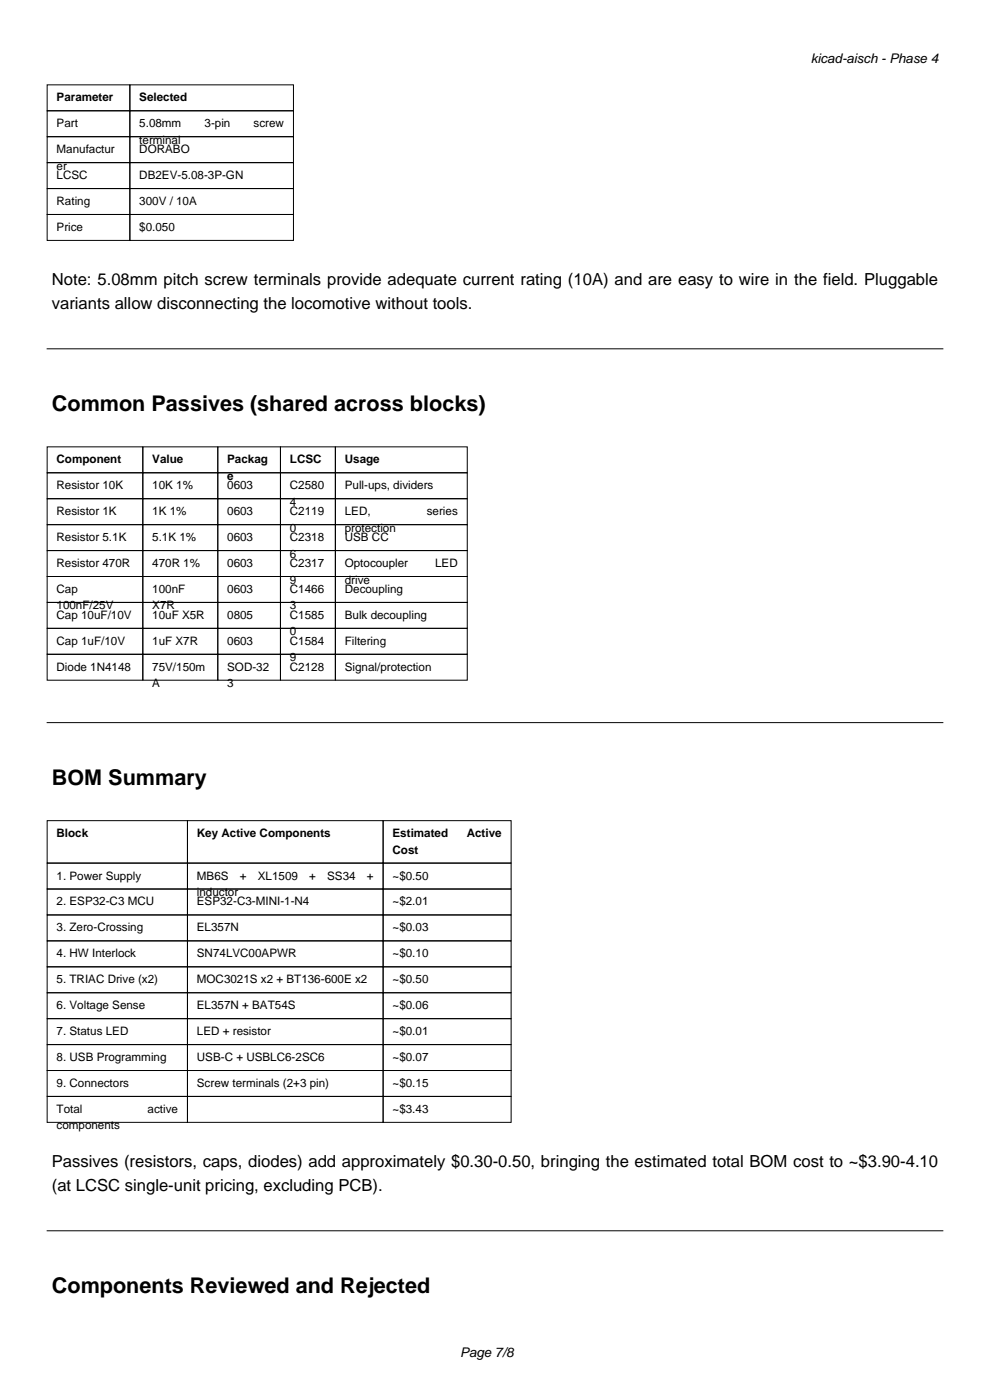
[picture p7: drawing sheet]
<svg xmlns="http://www.w3.org/2000/svg" width="210mm" height="297mm" viewBox="0 0 210 297" stroke-linecap="round" stroke-linejoin="round" font-family="sans-serif">
<defs><g id="words">
<g font-size="4.6">
<text x="11" y="87.3">Common Passives (shared across blocks)</text>
<text x="11" y="166.6">BOM Summary</text>
<text x="11" y="274.4">Components Reviewed and Rejected</text>
</g>
<g font-size="3.5">
<text x="11" y="60.6">Note: 5.08mm pitch screw terminals provide adequate current rating (10A) and are easy to wire in the field. Pluggable</text>
<text x="11" y="65.6">variants allow disconnecting the locomotive without tools.</text>
<text x="11" y="247.7">Passives (resistors, caps, diodes) add approximately $0.30-0.50, bringing the estimated total BOM cost to ~$3.90-4.10</text>
<text x="11" y="252.7">(at LCSC single-unit pricing, excluding PCB).</text>
</g>
<g font-size="2.8">
<text x="172" y="13.3">kicad-aisch - Phase 4</text>
<text x="97.6" y="287.8">Page 7/8</text>
</g>
<g font-size="2.5">
<text x="12" y="21.5">Parameter</text>
<text x="29.5" y="21.5">Selected</text>
<text x="12" y="27">Part</text>
<text x="29.5" y="27">5.08mm</text>
<text x="43.4" y="27">3-pin</text>
<text x="53.8" y="27">screw</text>
<text x="12" y="32.5">Manufactur</text>
<text x="12" y="36">er</text>
<text x="29.5" y="30.5">terminal</text>
<text x="29.5" y="32.5">DORABO</text>
<text x="12" y="38">LCSC</text>
<text x="29.5" y="38">DB2EV-5.08-3P-GN</text>
<text x="12" y="43.5">Rating</text>
<text x="29.5" y="43.5">300V / 10A</text>
<text x="12" y="49">Price</text>
<text x="29.5" y="49">$0.050</text>
<text x="12" y="98.3">Component</text>
<text x="32.3" y="98.3">Value</text>
<text x="48.2" y="98.3">Packag</text>
<text x="48.2" y="101.8">e</text>
<text x="61.5" y="98.3">LCSC</text>
<text x="73.1" y="98.3">Usage</text>
<text x="12" y="103.8">Resistor 10K</text>
<text x="32.3" y="103.8">10K 1%</text>
<text x="48.2" y="103.8">0603</text>
<text x="61.5" y="103.8">C2580</text>
<text x="61.5" y="107.3">4</text>
<text x="73.1" y="103.8">Pull-ups, dividers</text>
<text x="12" y="109.3">Resistor 1K</text>
<text x="32.3" y="109.3">1K 1%</text>
<text x="48.2" y="109.3">0603</text>
<text x="61.5" y="109.3">C2119</text>
<text x="61.5" y="112.8">0</text>
<text x="73.1" y="109.3">LED,</text>
<text x="73.1" y="112.8">protection</text>
<text x="90.5" y="109.3">series</text>
<text x="12" y="114.8">Resistor 5.1K</text>
<text x="32.3" y="114.8">5.1K 1%</text>
<text x="48.2" y="114.8">0603</text>
<text x="61.5" y="114.8">C2318</text>
<text x="61.5" y="118.3">6</text>
<text x="73.1" y="114.8">USB CC</text>
<text x="12" y="120.3">Resistor 470R</text>
<text x="12" y="125.8">Cap</text>
<text x="32.3" y="120.3">470R 1%</text>
<text x="32.3" y="125.8">100nF</text>
<text x="48.2" y="120.3">0603</text>
<text x="48.2" y="125.8">0603</text>
<text x="61.5" y="120.3">C2317</text>
<text x="61.5" y="123.8">9</text>
<text x="61.5" y="125.8">C1466</text>
<text x="73.1" y="120.3">Optocoupler</text>
<text x="73.1" y="123.8">drive</text>
<text x="73.1" y="125.8">Decoupling</text>
<text x="92.3" y="120.3">LED</text>
<text x="12" y="129.3">100nF/25V</text>
<text x="12" y="131.3">Cap 10uF/10V</text>
<text x="32.3" y="129.3">X7R</text>
<text x="32.3" y="131.3">10uF X5R</text>
<text x="48.2" y="131.3">0805</text>
<text x="61.5" y="129.3">3</text>
<text x="61.5" y="131.3">C1585</text>
<text x="73.1" y="131.3">Bulk decoupling</text>
<text x="12" y="136.8">Cap 1uF/10V</text>
<text x="32.3" y="136.8">1uF X7R</text>
<text x="48.2" y="136.8">0603</text>
<text x="61.5" y="134.8">0</text>
<text x="61.5" y="136.8">C1584</text>
<text x="73.1" y="136.8">Filtering</text>
<text x="12" y="142.3">Diode 1N4148</text>
<text x="32.3" y="142.3">75V/150m</text>
<text x="48.2" y="142.3">SOD-32</text>
<text x="61.5" y="140.3">9</text>
<text x="61.5" y="142.3">C2128</text>
<text x="73.1" y="142.3">Signal/protection</text>
<text x="32.3" y="145.8">A</text>
<text x="48.2" y="145.8">3</text>
<text x="12" y="177.6">Block</text>
<text x="41.8" y="177.6">Key Active Components</text>
<text x="83.3" y="177.6">Estimated</text>
<text x="99" y="177.6">Active</text>
<text x="83.3" y="181.1">Cost</text>
<text x="12" y="186.6">1. Power Supply</text>
<text x="41.8" y="186.6">MB6S</text>
<text x="41.8" y="190.1">inductor</text>
<text x="50.9" y="186.6">+</text>
<text x="54.7" y="186.6">XL1509</text>
<text x="65.6" y="186.6">+</text>
<text x="69.4" y="186.6">SS34</text>
<text x="77.8" y="186.6">+</text>
<text x="83.3" y="186.6">~$0.50</text>
<text x="12" y="192.1">2. ESP32-C3 MCU</text>
<text x="12" y="197.6">3. Zero-Crossing</text>
<text x="41.8" y="192.1">ESP32-C3-MINI-1-N4</text>
<text x="41.8" y="197.6">EL357N</text>
<text x="83.3" y="192.1">~$2.01</text>
<text x="83.3" y="197.6">~$0.03</text>
<text x="12" y="203.1">4. HW Interlock</text>
<text x="41.8" y="203.1">SN74LVC00APWR</text>
<text x="83.3" y="203.1">~$0.10</text>
<text x="12" y="208.6">5. TRIAC Drive (x2)</text>
<text x="41.8" y="208.6">MOC3021S x2 + BT136-600E x2</text>
<text x="83.3" y="208.6">~$0.50</text>
<text x="12" y="214.1">6. Voltage Sense</text>
<text x="41.8" y="214.1">EL357N + BAT54S</text>
<text x="83.3" y="214.1">~$0.06</text>
<text x="12" y="219.6">7. Status LED</text>
<text x="41.8" y="219.6">LED + resistor</text>
<text x="83.3" y="219.6">~$0.01</text>
<text x="12" y="225.1">8. USB Programming</text>
<text x="41.8" y="225.1">USB-C + USBLC6-2SC6</text>
<text x="83.3" y="225.1">~$0.07</text>
<text x="12" y="230.6">9. Connectors</text>
<text x="41.8" y="230.6">Screw terminals (2+3 pin)</text>
<text x="83.3" y="230.6">~$0.15</text>
<text x="12" y="236.1">Total</text>
<text x="12" y="239.6">components</text>
<text x="31.3" y="236.1">active</text>
<text x="83.3" y="236.1">~$3.43</text>
</g>
</g></defs>
<g fill="none" stroke="#000" stroke-width=".21">
<path d="M10 18h17.5v5.5h-17.5zM27.5 18h34.7v5.5h-34.7zM10 23.5h17.5v5.5h-17.5zM10 29h17.5v5.5h-17.5zM10 34.5h17.5v5.5h-17.5zM27.5 23.5h34.7v5.5h-34.7zM27.5 29h34.7v5.5h-34.7zM27.5 34.5h34.7v5.5h-34.7zM10 40h17.5v5.5h-17.5zM10 45.5h17.5v5.5h-17.5zM27.5 40h34.7v5.5h-34.7zM27.5 45.5h34.7v5.5h-34.7z"/>
<path d="M10 74h190M10 94.8h20.3v5.5h-20.3zM30.3 94.8h15.9v5.5h-15.9zM46.2 94.8h13.3v5.5h-13.3zM59.5 94.8h11.6v5.5h-11.6zM71.1 94.8h28v5.5h-28zM10 100.3h20.3v5.5h-20.3zM10 105.8h20.3v5.5h-20.3zM10 111.3h20.3v5.5h-20.3zM10 116.8h20.3v5.5h-20.3zM30.3 100.3h15.9v5.5h-15.9zM30.3 105.8h15.9v5.5h-15.9z"/>
<path d="M30.3 111.3h15.9v5.5h-15.9zM30.3 116.8h15.9v5.5h-15.9zM46.2 100.3h13.3v5.5h-13.3zM46.2 105.8h13.3v5.5h-13.3zM46.2 111.3h13.3v5.5h-13.3zM46.2 116.8h13.3v5.5h-13.3zM59.5 100.3h11.6v5.5h-11.6zM59.5 105.8h11.6v5.5h-11.6zM59.5 111.3h11.6v5.5h-11.6zM59.5 116.8h11.6v5.5h-11.6zM71.1 100.3h28v5.5h-28zM71.1 105.8h28v5.5h-28z"/>
<path d="M71.1 111.3h28v5.5h-28zM71.1 116.8h28v5.5h-28zM10 122.3h20.3v5.5h-20.3zM10 127.8h20.3v5.5h-20.3zM10 133.3h20.3v5.5h-20.3zM10 138.8h20.3v5.5h-20.3zM30.3 122.3h15.9v5.5h-15.9zM30.3 127.8h15.9v5.5h-15.9zM30.3 133.3h15.9v5.5h-15.9zM30.3 138.8h15.9v5.5h-15.9zM46.2 122.3h13.3v5.5h-13.3zM46.2 127.8h13.3v5.5h-13.3z"/>
<path d="M46.2 133.3h13.3v5.5h-13.3zM46.2 138.8h13.3v5.5h-13.3zM59.5 122.3h11.6v5.5h-11.6zM59.5 127.8h11.6v5.5h-11.6zM59.5 133.3h11.6v5.5h-11.6zM59.5 138.8h11.6v5.5h-11.6zM71.1 122.3h28v5.5h-28zM71.1 127.8h28v5.5h-28zM71.1 133.3h28v5.5h-28zM71.1 138.8h28v5.5h-28zM10 153.3h190M10 174.1h29.8v9h-29.8z"/>
<path d="M39.8 174.1h41.5v9h-41.5zM81.3 174.1h27.1v9h-27.1zM10 183.1h29.8v5.5h-29.8zM10 188.6h29.8v5.5h-29.8zM10 194.1h29.8v5.5h-29.8zM10 199.6h29.8v5.5h-29.8zM39.8 183.1h41.5v5.5h-41.5zM39.8 188.6h41.5v5.5h-41.5zM39.8 194.1h41.5v5.5h-41.5zM39.8 199.6h41.5v5.5h-41.5zM81.3 183.1h27.1v5.5h-27.1zM81.3 188.6h27.1v5.5h-27.1z"/>
<path d="M81.3 194.1h27.1v5.5h-27.1zM81.3 199.6h27.1v5.5h-27.1zM10 205.1h29.8v5.5h-29.8zM10 210.6h29.8v5.5h-29.8zM10 216.1h29.8v5.5h-29.8zM39.8 205.1h41.5v5.5h-41.5zM39.8 210.6h41.5v5.5h-41.5zM39.8 216.1h41.5v5.5h-41.5zM81.3 205.1h27.1v5.5h-27.1zM81.3 210.6h27.1v5.5h-27.1zM81.3 216.1h27.1v5.5h-27.1zM10 221.6h29.8v5.5h-29.8z"/>
<path d="M10 227.1h29.8v5.5h-29.8zM10 232.6h29.8v5.5h-29.8zM39.8 221.6h41.5v5.5h-41.5zM39.8 227.1h41.5v5.5h-41.5zM39.8 232.6h41.5v5.5h-41.5zM81.3 221.6h27.1v5.5h-27.1zM81.3 227.1h27.1v5.5h-27.1zM81.3 232.6h27.1v5.5h-27.1zM10 261.1h190"/>
</g>
<use href="#words"/>
</svg>
